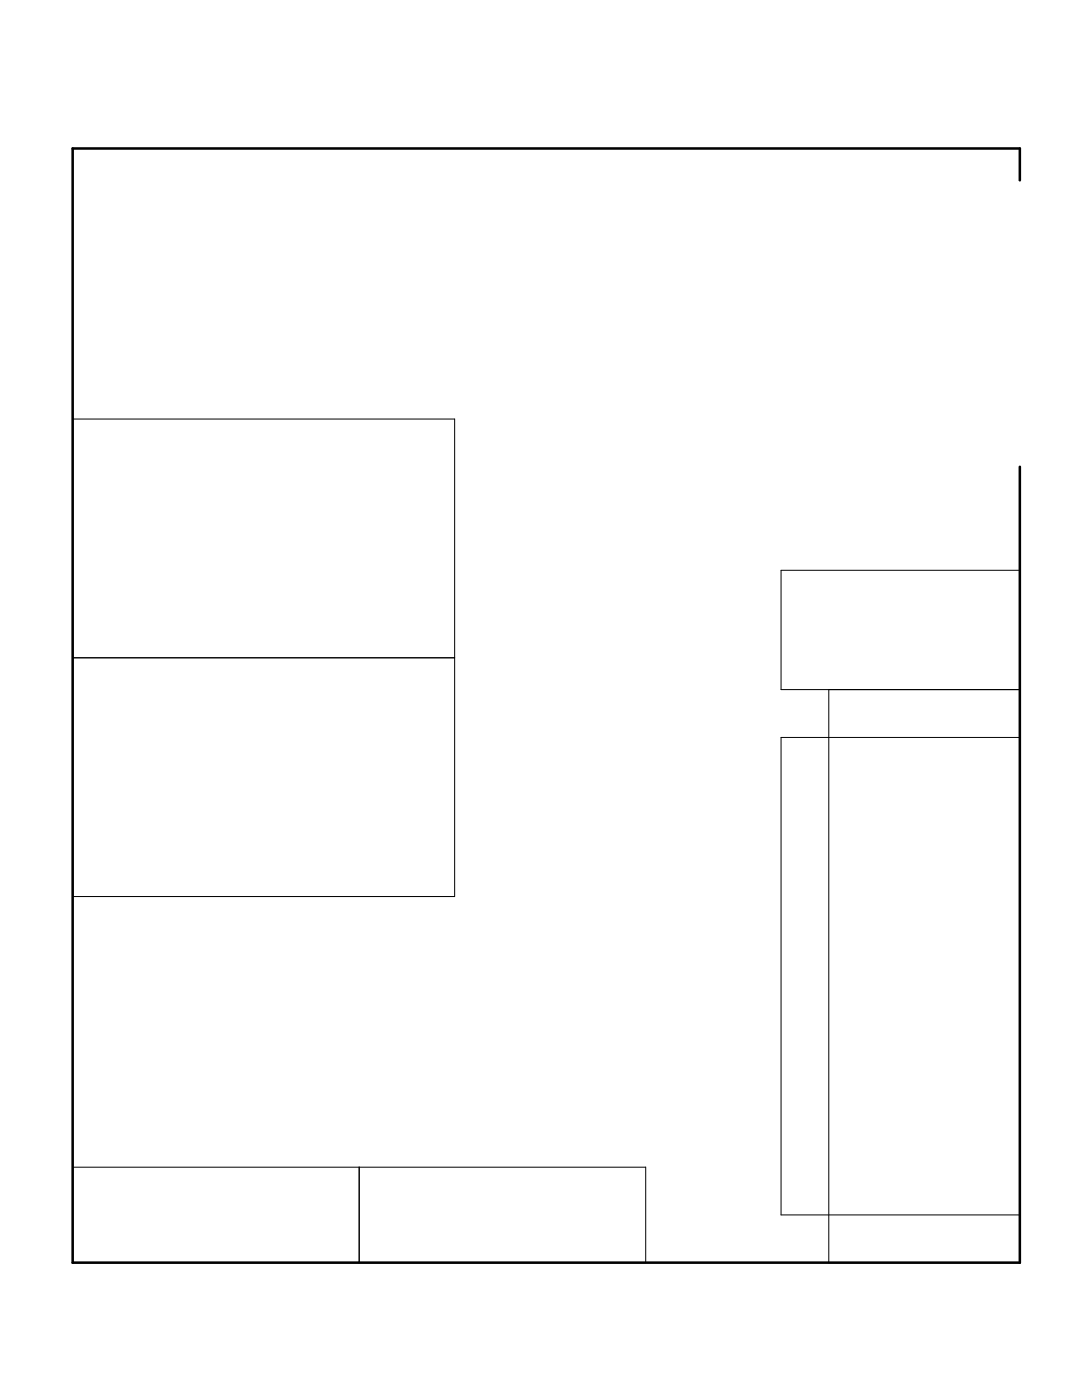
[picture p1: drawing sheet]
<svg xmlns="http://www.w3.org/2000/svg" width="216mm" height="279mm" viewBox="0 0 216 279" stroke-linecap="round" stroke-linejoin="round" font-family="sans-serif">
<path d="M203.5 36v-6.4h-189v222.4h189v-158.8" fill="none" stroke="#000" stroke-width=".51"/>
<path d="M14.5 83.6h76.2v95.3h-76.2zM14.5 131.3h76.2M165.4 137.6v114.4h38.1v-138.2h-47.6v23.8h47.6M203.5 147.2h-47.6v95.3h47.6M14.5 232.9h114.3v19.1h-114.3zM71.7 232.9v19.1" fill="none" stroke="#000" stroke-width=".2"/>
</svg>
